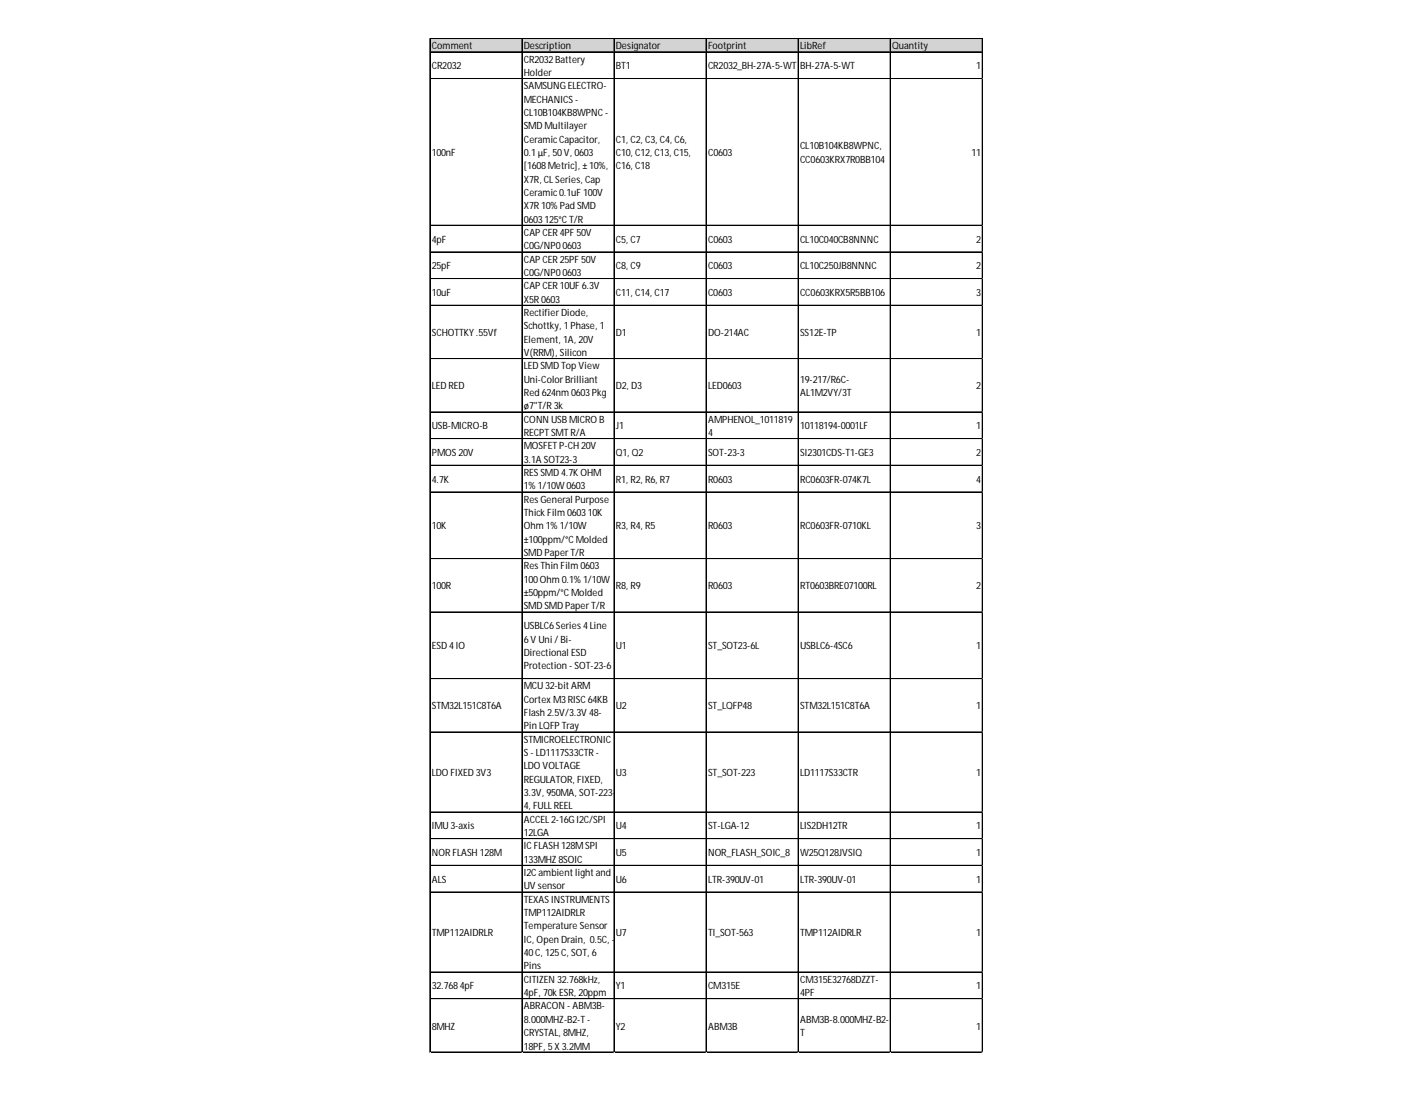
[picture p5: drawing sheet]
<svg xmlns="http://www.w3.org/2000/svg" width="279mm" height="216mm" viewBox="0 0 279 216" stroke-linecap="round" stroke-linejoin="round" font-family="sans-serif">
<defs><g id="words">
<g font-size="2">
<text x="85.2" y="9.7">Comment</text>
<text x="103.4" y="9.7">Description</text>
<text x="121.5" y="9.7">Designator</text>
<text x="139.7" y="9.7">Footprint</text>
<text x="157.9" y="9.7">LibRef</text>
<text x="176" y="9.7">Quantity</text>
<text x="85.2" y="13.7">CR2032</text>
<text x="103.4" y="12.4">CR2032Battery</text>
<text x="103.4" y="15">Holder</text>
<text x="103.4" y="17.6">SAMSUNGELECTRO-</text>
<text x="121.5" y="13.7">BT1</text>
<text x="139.7" y="13.7">CR2032_BH-27A-5-WT</text>
<text x="157.9" y="13.7">BH-27A-5-WT</text>
<text x="192.6" y="13.7">1</text>
<text x="103.4" y="20.3">MECHANICS-</text>
<text x="103.4" y="22.9">CL10B104KB8WPNC-</text>
<text x="103.4" y="25.5">SMD Multilayer</text>
<text x="103.4" y="28.2">CeramicCapacitor,</text>
<text x="121.5" y="28.2">C1, C2, C3, C4, C6,</text>
<text x="157.9" y="29.5">CL10B104KB8WPNC,</text>
<text x="85.2" y="30.8">100nF</text>
<text x="103.4" y="30.8">0.1µF, 50V, 0603</text>
<text x="103.4" y="33.4">[1608Metric], ±10%,</text>
<text x="121.5" y="30.8">C10, C12, C13, C15,</text>
<text x="121.5" y="33.4">C16, C18</text>
<text x="139.7" y="30.8">C0603</text>
<text x="157.9" y="32.1">CC0603KRX7R0BB104</text>
<text x="191.7" y="30.8">11</text>
<text x="103.4" y="36.1">X7R, CLSeries, Cap</text>
<text x="103.4" y="38.7">Ceramic0.1uF 100V</text>
<text x="103.4" y="41.3">X7R10% Pad SMD</text>
<text x="85.2" y="47.9">4pF</text>
<text x="103.4" y="44">0603125°CT/R</text>
<text x="103.4" y="46.6">CAPCER4PF 50V</text>
<text x="121.5" y="47.9">C5, C7</text>
<text x="139.7" y="47.9">C0603</text>
<text x="157.9" y="47.9">CL10C040CB8NNNC</text>
<text x="192.6" y="47.9">2</text>
<text x="85.2" y="53.2">25pF</text>
<text x="103.4" y="49.2">C0G/NP00603</text>
<text x="103.4" y="51.8">CAPCER25PF 50V</text>
<text x="121.5" y="53.2">C8, C9</text>
<text x="139.7" y="53.2">C0603</text>
<text x="157.9" y="53.2">CL10C250JB8NNNC</text>
<text x="192.6" y="53.2">2</text>
<text x="85.2" y="58.4">10uF</text>
<text x="103.4" y="54.5">C0G/NP00603</text>
<text x="103.4" y="57.1">CAPCER10UF 6.3V</text>
<text x="103.4" y="59.7">X5R0603</text>
<text x="121.5" y="58.4">C11, C14, C17</text>
<text x="139.7" y="58.4">C0603</text>
<text x="157.9" y="58.4">CC0603KRX5R5BB106</text>
<text x="192.6" y="58.4">3</text>
<text x="103.4" y="62.4">RectifierDiode,</text>
<text x="103.4" y="65">Schottky, 1Phase, 1</text>
<text x="85.2" y="66.3">SCHOTTKY.55Vf</text>
<text x="103.4" y="67.6">Element, 1A, 20V</text>
<text x="103.4" y="70.3">V(RRM), Silicon</text>
<text x="121.5" y="66.3">D1</text>
<text x="139.7" y="66.3">DO-214AC</text>
<text x="157.9" y="66.3">SS12E-TP</text>
<text x="192.6" y="66.3">1</text>
<text x="85.2" y="76.9">LED RED</text>
<text x="103.4" y="72.9">LED SMD Top View</text>
<text x="103.4" y="75.5">Uni-ColorBrilliant</text>
<text x="121.5" y="76.9">D2, D3</text>
<text x="139.7" y="76.9">LED0603</text>
<text x="157.9" y="75.5">19-217/R6C-</text>
<text x="192.6" y="76.9">2</text>
<text x="103.4" y="78.2">Red 624nm 0603Pkg</text>
<text x="103.4" y="80.8">ø7&quot;T/R3k</text>
<text x="103.4" y="83.4">CONN USBMICRO B</text>
<text x="139.7" y="83.4">AMPHENOL_1011819</text>
<text x="157.9" y="78.2">AL1M2VY/3T</text>
<text x="85.2" y="84.7">USB-MICRO-B</text>
<text x="103.4" y="86.1">RECPTSMTR/A</text>
<text x="103.4" y="88.7">MOSFETP-CH 20V</text>
<text x="121.5" y="84.7">J1</text>
<text x="139.7" y="86.1">4</text>
<text x="157.9" y="84.7">10118194-0001LF</text>
<text x="192.6" y="84.7">1</text>
<text x="85.2" y="90">PMOS20V</text>
<text x="85.2" y="95.3">4.7K</text>
<text x="103.4" y="91.3">3.1A SOT23-3</text>
<text x="103.4" y="94">RESSMD 4.7KOHM</text>
<text x="121.5" y="90">Q1, Q2</text>
<text x="121.5" y="95.3">R1, R2, R6, R7</text>
<text x="139.7" y="90">SOT-23-3</text>
<text x="139.7" y="95.3">R0603</text>
<text x="157.9" y="90">SI2301CDS-T1-GE3</text>
<text x="157.9" y="95.3">RC0603FR-074K7L</text>
<text x="192.6" y="90">2</text>
<text x="192.6" y="95.3">4</text>
<text x="103.4" y="96.6">1% 1/10W0603</text>
<text x="103.4" y="99.2">ResGeneral Purpose</text>
<text x="103.4" y="101.9">ThickFilm 060310K</text>
<text x="85.2" y="104.5">10K</text>
<text x="103.4" y="104.5">Ohm 1% 1/10W</text>
<text x="103.4" y="107.1">±100ppm/°CMolded</text>
<text x="121.5" y="104.5">R3, R4, R5</text>
<text x="139.7" y="104.5">R0603</text>
<text x="157.9" y="104.5">RC0603FR-0710KL</text>
<text x="192.6" y="104.5">3</text>
<text x="103.4" y="109.7">SMD PaperT/R</text>
<text x="103.4" y="112.4">ResThin Film 0603</text>
<text x="85.2" y="116.3">100R</text>
<text x="103.4" y="115">100Ohm 0.1% 1/10W</text>
<text x="103.4" y="117.6">±50ppm/°CMolded</text>
<text x="121.5" y="116.3">R8, R9</text>
<text x="139.7" y="116.3">R0603</text>
<text x="157.9" y="116.3">RT0603BRE07100RL</text>
<text x="192.6" y="116.3">2</text>
<text x="103.4" y="120.3">SMD SMD PaperT/R</text>
<text x="103.4" y="124.2">USBLC6Series4Line</text>
<text x="85.2" y="128.2">ESD 4IO</text>
<text x="103.4" y="126.9">6V Uni /Bi-</text>
<text x="103.4" y="129.5">Directional ESD</text>
<text x="121.5" y="128.2">U1</text>
<text x="139.7" y="128.2">ST_SOT23-6L</text>
<text x="157.9" y="128.2">USBLC6-4SC6</text>
<text x="192.6" y="128.2">1</text>
<text x="103.4" y="132.1">Protection - SOT-23-6</text>
<text x="103.4" y="136.1">MCU 32-bitARM</text>
<text x="85.2" y="140">STM32L151C8T6A</text>
<text x="103.4" y="138.7">Cortex M3RISC64KB</text>
<text x="103.4" y="141.3">Flash 2.5V/3.3V 48-</text>
<text x="103.4" y="144">Pin LQFPTray</text>
<text x="121.5" y="140">U2</text>
<text x="139.7" y="140">ST_LQFP48</text>
<text x="157.9" y="140">STM32L151C8T6A</text>
<text x="192.6" y="140">1</text>
<text x="103.4" y="146.6">STMICROELECTRONIC</text>
<text x="103.4" y="149.2">S- LD1117S33CTR-</text>
<text x="85.2" y="153.2">LDO FIXED 3V3</text>
<text x="103.4" y="151.9">LDO VOLTAGE</text>
<text x="103.4" y="154.5">REGULATOR, FIXED,</text>
<text x="121.5" y="153.2">U3</text>
<text x="139.7" y="153.2">ST_SOT-223</text>
<text x="157.9" y="153.2">LD1117S33CTR</text>
<text x="192.6" y="153.2">1</text>
<text x="103.4" y="157.1">3.3V, 950MA, SOT-223-</text>
<text x="103.4" y="159.7">4, FULLREEL</text>
<text x="85.2" y="163.7">IMU3-axis</text>
<text x="103.4" y="162.4">ACCEL2-16GI2C/SPI</text>
<text x="103.4" y="165">12LGA</text>
<text x="103.4" y="167.6">ICFLASH 128MSPI</text>
<text x="121.5" y="163.7">U4</text>
<text x="139.7" y="163.7">ST-LGA-12</text>
<text x="157.9" y="163.7">LIS2DH12TR</text>
<text x="192.6" y="163.7">1</text>
<text x="85.2" y="169">NORFLASH 128M</text>
<text x="103.4" y="170.3">133MHZ 8SOIC</text>
<text x="103.4" y="172.9">I2Cambientlightand</text>
<text x="121.5" y="169">U5</text>
<text x="139.7" y="169">NOR_FLASH_SOIC_8</text>
<text x="157.9" y="169">W25Q128JVSIQ</text>
<text x="192.6" y="169">1</text>
<text x="85.2" y="174.2">ALS</text>
<text x="103.4" y="175.5">UV sensor</text>
<text x="103.4" y="178.2">TEXASINSTRUMENTS</text>
<text x="121.5" y="174.2">U6</text>
<text x="139.7" y="174.2">LTR-390UV-01</text>
<text x="157.9" y="174.2">LTR-390UV-01</text>
<text x="192.6" y="174.2">1</text>
<text x="85.2" y="184.7">TMP112AIDRLR</text>
<text x="103.4" y="180.8">TMP112AIDRLR</text>
<text x="103.4" y="183.4">Temperature Sensor</text>
<text x="121.5" y="184.7">U7</text>
<text x="139.7" y="184.7">TI_SOT-563</text>
<text x="157.9" y="184.7">TMP112AIDRLR</text>
<text x="192.6" y="184.7">1</text>
<text x="103.4" y="186.1">IC, Open Drain, 0.5C, -</text>
<text x="103.4" y="188.7">40C, 125C, SOT, 6</text>
<text x="103.4" y="191.3">Pins</text>
<text x="85.2" y="195.3">32.7684pF</text>
<text x="103.4" y="194">CITIZEN 32.768kHz,</text>
<text x="103.4" y="196.6">4pF, 70kESR, 20ppm</text>
<text x="121.5" y="195.3">Y1</text>
<text x="139.7" y="195.3">CM315E</text>
<text x="157.9" y="194">CM315E32768DZZT-</text>
<text x="157.9" y="196.6">4PF</text>
<text x="192.6" y="195.3">1</text>
<text x="85.2" y="203.2">8MHZ</text>
<text x="103.4" y="199.2">ABRACON - ABM3B-</text>
<text x="103.4" y="201.9">8.000MHZ-B2-T-</text>
<text x="121.5" y="203.2">Y2</text>
<text x="139.7" y="203.2">ABM3B</text>
<text x="157.9" y="201.9">ABM3B-8.000MHZ-B2-</text>
<text x="192.6" y="203.2">1</text>
<text x="103.4" y="204.5">CRYSTAL, 8MHZ,</text>
<text x="103.4" y="207.1">18PF, 5X3.2MM</text>
<text x="157.9" y="204.5">T</text>
</g>
</g></defs>
<path d="M84.9 7.7h109.1v2.7h-109.1z" fill="#d3d3d3"/>
<g fill="none" stroke="#000" stroke-width=".2">
<path d="M84.8 7.6v200.1M84.9 7.6v200.1M84.9 7.6h109M84.9 7.7h109M84.9 10.2h109M84.9 10.3h109M84.9 15.5h109M84.9 15.6h109M103 7.7v200M121.1 7.7v200M121.2 7.7v200M139.3 7.7v200"/>
<path d="M139.4 7.7v200M157.5 7.7v200M175.6 7.7v200M175.7 7.7v200M193.8 7.7v200M193.9 7.7v200M84.9 44.4h109M84.9 44.5h109M84.9 49.7h109M84.9 49.8h109M84.9 55h109M84.9 60.2h109"/>
<path d="M84.9 60.3h109M84.9 70.8h109M84.9 81.3h109M84.9 81.4h109M84.9 86.6h109M84.9 91.8h109M84.9 91.9h109M84.9 97.1h109M84.9 110.2h109M84.9 110.3h109M84.9 120.8h109M84.9 133.9h109"/>
<path d="M84.9 134h109M84.9 144.4h109M84.9 144.5h109M84.9 160.2h109M84.9 160.3h109M84.9 165.5h109M84.9 165.6h109M84.9 170.8h109M84.9 176h109M84.9 176.1h109M84.9 191.8h109M84.9 191.9h109"/>
<path d="M84.9 197.1h109M84.9 207.6h109M84.9 207.7h109"/>
</g>
<path d="M84.8 207.7v.1" fill="none" stroke="#d4d4d4" stroke-width=".2"/>
<path d="M84.8 207.7l.1 .1z" fill="#d4d4d4"/>
<path d="M103 207.7v.1" fill="none" stroke="#d4d4d4" stroke-width=".2"/>
<path d="M103 207.7l.1 .1z" fill="#d4d4d4"/>
<path d="M121.1 207.7v.1" fill="none" stroke="#d4d4d4" stroke-width=".2"/>
<path d="M121.1 207.7l.2 .1z" fill="#d4d4d4"/>
<path d="M139.3 207.7v.1" fill="none" stroke="#d4d4d4" stroke-width=".2"/>
<path d="M139.3 207.7l.1 .1z" fill="#d4d4d4"/>
<path d="M157.5 207.7v.1" fill="none" stroke="#d4d4d4" stroke-width=".2"/>
<path d="M157.5 207.7l.1 .1z" fill="#d4d4d4"/>
<path d="M175.6 207.7v.1" fill="none" stroke="#d4d4d4" stroke-width=".2"/>
<path d="M175.6 207.7l.2 .1z" fill="#d4d4d4"/>
<path d="M193.8 207.7v.1" fill="none" stroke="#d4d4d4" stroke-width=".2"/>
<path d="M193.8 207.7l.1 .1z" fill="#d4d4d4"/>
<path d="M193.9 15.5h.1" fill="none" stroke="#d4d4d4" stroke-width=".2"/>
<path d="M193.9 15.5l.1 .1z" fill="#d4d4d4"/>
<path d="M193.9 44.4h.1" fill="none" stroke="#d4d4d4" stroke-width=".2"/>
<path d="M193.9 44.4l.1 .2z" fill="#d4d4d4"/>
<path d="M193.9 49.7h.1" fill="none" stroke="#d4d4d4" stroke-width=".2"/>
<path d="M193.9 49.7l.1 .1z" fill="#d4d4d4"/>
<path d="M193.9 55h.1" fill="none" stroke="#d4d4d4" stroke-width=".2"/>
<path d="M193.9 55l.1 .1z" fill="#d4d4d4"/>
<path d="M193.9 60.2h.1" fill="none" stroke="#d4d4d4" stroke-width=".2"/>
<path d="M193.9 60.2l.1 .2z" fill="#d4d4d4"/>
<path d="M193.9 70.8h.1" fill="none" stroke="#d4d4d4" stroke-width=".2"/>
<path d="M193.9 70.8l.1 .1z" fill="#d4d4d4"/>
<path d="M193.9 81.3h.1" fill="none" stroke="#d4d4d4" stroke-width=".2"/>
<path d="M193.9 81.3l.1 .1z" fill="#d4d4d4"/>
<path d="M193.9 86.6h.1" fill="none" stroke="#d4d4d4" stroke-width=".2"/>
<path d="M193.9 86.6l.1 .1z" fill="#d4d4d4"/>
<path d="M193.9 91.8h.1" fill="none" stroke="#d4d4d4" stroke-width=".2"/>
<path d="M193.9 91.8l.1 .1z" fill="#d4d4d4"/>
<path d="M193.9 97.1h.1" fill="none" stroke="#d4d4d4" stroke-width=".2"/>
<path d="M193.9 97.1l.1 .1z" fill="#d4d4d4"/>
<path d="M193.9 110.2h.1" fill="none" stroke="#d4d4d4" stroke-width=".2"/>
<path d="M193.9 110.2l.1 .2z" fill="#d4d4d4"/>
<path d="M193.9 120.8h.1" fill="none" stroke="#d4d4d4" stroke-width=".2"/>
<path d="M193.9 120.8l.1 .1z" fill="#d4d4d4"/>
<path d="M193.9 133.9h.1" fill="none" stroke="#d4d4d4" stroke-width=".2"/>
<path d="M193.9 133.9l.1 .2z" fill="#d4d4d4"/>
<path d="M193.9 144.4h.1" fill="none" stroke="#d4d4d4" stroke-width=".2"/>
<path d="M193.9 144.4l.1 .2z" fill="#d4d4d4"/>
<path d="M193.9 160.2h.1" fill="none" stroke="#d4d4d4" stroke-width=".2"/>
<path d="M193.9 160.2l.1 .2z" fill="#d4d4d4"/>
<path d="M193.9 165.5h.1" fill="none" stroke="#d4d4d4" stroke-width=".2"/>
<path d="M193.9 165.5l.1 .1z" fill="#d4d4d4"/>
<path d="M193.9 170.8h.1" fill="none" stroke="#d4d4d4" stroke-width=".2"/>
<path d="M193.9 170.8l.1 .1z" fill="#d4d4d4"/>
<path d="M193.9 176h.1" fill="none" stroke="#d4d4d4" stroke-width=".2"/>
<path d="M193.9 176l.1 .2z" fill="#d4d4d4"/>
<path d="M193.9 191.8h.1" fill="none" stroke="#d4d4d4" stroke-width=".2"/>
<path d="M193.9 191.8l.1 .2z" fill="#d4d4d4"/>
<path d="M193.9 197.1h.1" fill="none" stroke="#d4d4d4" stroke-width=".2"/>
<path d="M193.9 197.1l.1 .1z" fill="#d4d4d4"/>
<path d="M193.9 207.6h.1" fill="none" stroke="#d4d4d4" stroke-width=".2"/>
<path d="M193.9 207.6l.1 .1z" fill="#d4d4d4"/>
<use href="#words"/>
</svg>
